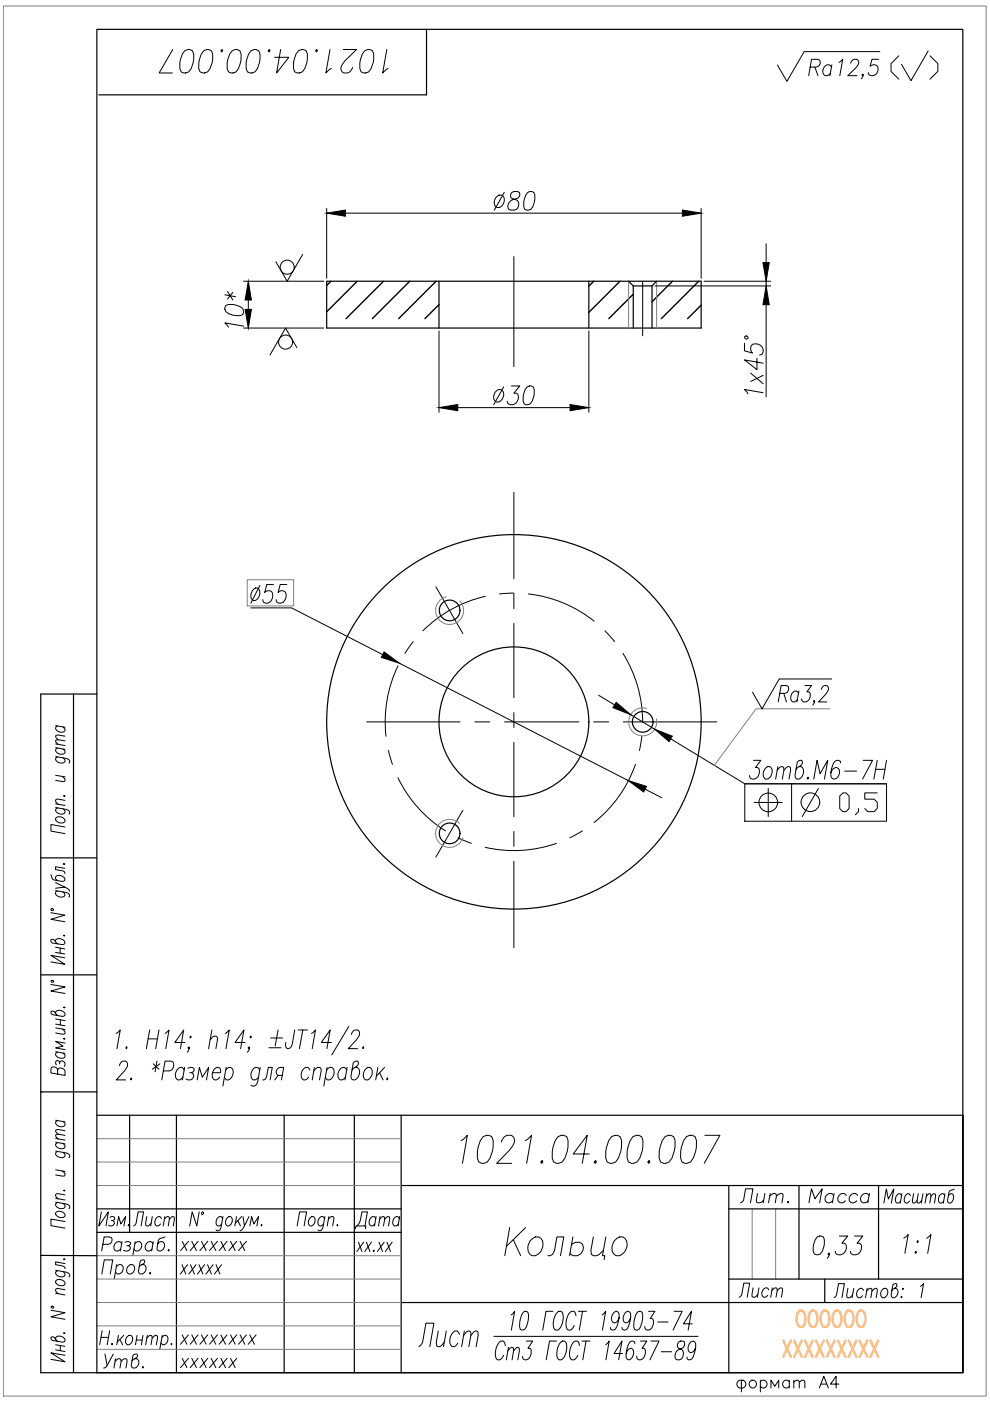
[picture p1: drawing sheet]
<svg xmlns="http://www.w3.org/2000/svg" width="210mm" height="297mm" viewBox="0 0 210 297" stroke-linecap="round" stroke-linejoin="round" font-family="sans-serif">
<defs><g id="words">
<text font-size="11.5" x="105.8" y="268.5">Кольцо</text>
<text font-size="10.1" x="96.7" y="248">1021.04.00.007</text>
<g font-size="8.8">
<text x="32.5" y="16.6">1021.04.00.007</text>
<text x="187.7" y="18">( )</text>
<text x="87.5" y="286.8">Лист</text>
</g>
<text font-size="7.1" x="74.1" y="261.8">Дата</text>
<text font-size="7.1" fill="#ffbf7f" x="167.6" y="282.6">OOOOOO</text>
<g font-size="6.6">
<text x="186.3" y="256.5">Масштаб</text>
<text x="20.8" y="291.4">Утв.</text>
<text x="154.9" y="296.3">формат А4</text>
</g>
<g font-size="6.2">
<text x="155.9" y="256.1">Лит.</text>
<text x="170.4" y="256.1">Масса</text>
<text x="27.2" y="261.1">Лист</text>
<text x="155.6" y="276.2">Лист</text>
<text x="175.7" y="276.2">Листов: 1</text>
</g>
<text font-size="5.3" x="74.4" y="266.7">xx.xx</text>
<g font-size="4.9">
<text x="37" y="266.3">xxxxxxx</text>
<text x="37" y="271.3">xxxxx</text>
<text x="37" y="286.1">xxxxxxxx</text>
<text x="37" y="291">xxxxxx</text>
</g>
</g></defs>
<!-- layer: Text -->
<g fill="none" stroke="#000" stroke-width=".21">
<path d="M171.8 14.2h1.2a.85 .85 0 0 0 .9-.7 .85 .85 0 0 0-.6-.9h-1.2l-.6 3.4M172.8 14.2l.6 1.8M176.3 14.2a.82 .82 0 0 0-.8-.5 .82 .82 0 0 0-.8 .5 1.02 1.02 0 0 0-.3 1.2 1.02 1.02 0 0 0 1 .6l.7-.4M176.4 13.7l-.4 2.3M177.9 13.2l.8-.6-.6 3.4M180.4 13.4v-.2a1 1 0 0 1 1.5-.5 .87 .87 0 0 1-.1 1.2l-2 2.1h1.9M183 15.9l-.2 .1-.1-.1 .2-.2a.77 .77 0 0 1-.3 1M186.3 12.6h-1.4l-.4 1.5a.97 .97 0 0 1 1.2-.3 .97 .97 0 0 1 .4 1.2 1.16 1.16 0 0 1-.7 1 1.16 1.16 0 0 1-1.2-.3l-.1-.3M186.5 10.9h-16l-3.7 6.4-2-3.5M64.2 53.9l-3.3 5.7-2.4-4.1M62.9 73.7l-2.4-4.1-3.3 5.7M11.8 158.5l2 .4"/>
<path d="M11.8 157.7l2 .4M11.8 153.9l2 .3M12.2 158.6l-.4 .3a1.18 1.18 0 0 0 2 .7v-.3l-.4-.5M12.2 153.9l-.4 .4a1.18 1.18 0 0 0 2 .6v-.3l-.4-.5M13.8 157.1l-1.9-.2-.1 .3 .6 .6M13.8 156.1l-1.9-.2-.1 .3 .6 .6M165.3 147h1.1a.88 .88 0 0 0 .8-.7 .88 .88 0 0 0-.5-.9h-1.1l-.6 3.4M166.2 147l.5 1.8M169.3 147l-.4-.5a1.34 1.34 0 0 0-1.2 .9 1.34 1.34 0 0 0 .4 1.4h.4l.6-.5M169.4 146.5l-.4 2.3M170.7 145.4h1.4l-1 1.3h.4a1.22 1.22 0 0 1 .1 1.5 1.22 1.22 0 0 1-1.5 .5l-.1-.5M172.7 148.7l-.1 .1-.1-.1 .1-.2a.8 .8 0 0 1-.3 1"/>
<path d="M174.1 146.2l.1-.2a.84 .84 0 0 1 1.3-.5 .91 .91 0 0 1-.1 1.2l-1.8 2.1h1.7M176.3 144h-11.1l-3.6 6.3-2-3.5M11.8 171.2l2.7 .6a.5 .5 0 0 1 .1 .8M11.8 160.4l2.7 .6a.5 .5 0 0 1 .1 .8M11.8 170.4l2 .4M11.8 164.4l2 .3M11.9 173.3a1.22 1.22 0 0 1 1.9 .9 1.18 1.18 0 0 1-2-.7zM12.2 171.3l-.4 .3a1.18 1.18 0 0 0 2 .7v-.3l-.4-.5M12.2 160.5l-.4 .3a1.18 1.18 0 0 0 2 .7v-.3l-.4-.5M13.2 164.6l.6 .6-.2 .5-1.8-.2M13.5 168.7l.3 .1zM13.8 175.3l-3-.5v1.4l3 .5"/>
<path d="M13.8 169.7l-1.9-.2-.1 .4 .6 .6M10.8 193.5l2.9 .5-2.9 .9 2.9 .5M10.8 185.5a1.33 1.33 0 0 0 .7 1.1l1.7 .3 .4-.1 .1-.2a1.17 1.17 0 0 0-1.9-.7v.3l.4 .5M10.9 192.7h.4v.3h-.4zM11.8 199.6v-.3a1.17 1.17 0 0 1 1.9 .7l-.1 .2-.4 .1-2.1-.4-.3-.3 .1-.4a.84 .84 0 0 1 1 .7l.3 .2M11.8 188.8l2.7 .6a.52 .52 0 0 1 .1 .8M11.8 187.1l1.9 1-1.9 .2M12.2 188.9a.5 .5 0 0 0-.4 .3 .5 .5 0 0 0 .1 .5 1.26 1.26 0 0 0 1.8 .2v-.3l-.4-.5M13.5 198.4l.1-.1 .1 .1zM13.5 183.2l.1-.1 .1 .1zM13.7 188.1a1.13 1.13 0 0 1 1 .9M13.7 184.1l-1.9-.3v.6l1.8 .4 .1 .4"/>
<path d="M10.8 208.7l3 .6-3 .8 3 .5M10.9 207.9h.4v.3h-.4zM11.8 200.8l1.9 .4M11.8 201.9l1.9 .4M11.8 214.9v-.4a1.18 1.18 0 0 1 2 .7l-.6 .3-2.1-.4-.3-.3v-.3l.2-.1a.88 .88 0 0 1 .9 .7l.3 .2M11.8 217.9l2 .4M11.8 216l2 .4M11.8 217.1l2 .4M12.7 201v1.1M12.8 216.2v1.1M13.2 218.2l.6 .6-.2 .4-1.8-.2M13.5 213.6h.3l-.2 .1z"/>
<path d="M13.7 203.1l-2.9-.6 2.9 1.9-2.9-.5M24.6 219.1l.9-.7-.7 3.9M31.7 218.4l-.7 3.9M33.7 218.4l-.7 3.9M35 219.1l.8-.7-.7 3.9M40.2 219.9l.2-.2 .1 .2-.1 .2zM44.9 218.4l-.7 3.9M47.8 219.1l.8-.7-.7 3.9M53.2 219.7l.1 .2-.2 .2-.1-.2zM59 218.4l-.7 3.4M62.5 218.4l-.5 3a1.02 1.02 0 0 1-1.1 .9 .96 .96 0 0 1-.3-1.3M63.2 218.4h2"/>
<path d="M64.2 218.4l-.7 3.9M66 219.1l.9-.7-.7 3.9M74 217.6l-3.7 6.1M74.5 219.3l.1-.2a.99 .99 0 0 1 1.5-.5 1.09 1.09 0 0 1-.1 1.3l-2.2 2.4h2M11.8 237.5l2 .3M11.8 223l2 .3M12.2 237.6l-.4 .3a1.18 1.18 0 0 0 2 .6v-.2l-.4-.5M12.2 226.8a.78 .78 0 0 0-.6-.6 .78 .78 0 0 0-.8 .4v.9l3 .5v-.9a.87 .87 0 0 0-.7-.6 .87 .87 0 0 0-.9 .3v.9M12.2 223.1l-.4 .3a1.18 1.18 0 0 0 2 .6v-.3l-.4-.4M12.6 225.2a.61 .61 0 0 1 .7-.3 .61 .61 0 0 1 .5 .5l-.2 .7M12.6 225.5l-.1-.5-.6-.1-.1 .3 .1 .6M13.5 220.2l.3 .1h-.2z"/>
<path d="M13.8 239.7l-1.9-.2-.1 .4 .6 .6M13.8 221.1l-2-.3 1.6 1-1.6 .4 2 .3M25.3 225.9l.1-.2a.97 .97 0 0 1 1.5-.5 1.08 1.08 0 0 1-.1 1.3l-2.2 2.5h2M26.8 222l.2 .1-.2 .2-.1-.2zM27.7 228.8l.1-.2 .1 .2-.1 .2zM31.4 220.3h2M32.5 225.6l1.2 1.1M33.3 225l-.4 2.2M33.9 225.6l-1.6 1.1M34.6 227.1h1.3a1.27 1.27 0 0 0 .8-1.9l-.4-.2h-1.3l-.7 4M39.1 226.9l-.5-.6a1.55 1.55 0 0 0-1.3 2.3l.4 .4h.4l.7-.6M39.1 226.3l-.4 2.7"/>
<path d="M39.2 221h-2.1l1.9-2.6-.7 3.9M39.8 226.5l.5-.2 .8 .2 .1 .4-.2 .3-.8 .2M40.1 222.1l-.1 .2-.1-.2 .1-.1a.97 .97 0 0 1-.3 1.1M40.6 227.4a.81 .81 0 0 1 .5 .9 .81 .81 0 0 1-.7 .7h-.6l-.4-.2M41.8 229l.5-2.7 .6 2.1 1.3-2.1-.4 2.7M44.5 220.5l.9-.8h.4l.3 .2v.6l-.3 1.8M45 227.4h1.7a.73 .73 0 0 0-.1-.9 .73 .73 0 0 0-1 0 1.59 1.59 0 0 0-.1 2.5h.4l.7-.6M47.8 226.9l.7-.6h.4a1.54 1.54 0 0 1 .4 1.6 1.54 1.54 0 0 1-1.3 1.1l-.4-.6M47.9 226.3l-.6 4M52 221h-2.2l1.9-2.6-.7 3.9M52.9 222.1l-.2 .2-.1-.2 .2-.1a.94 .94 0 0 1-.4 1.1M55.1 226.9a.75 .75 0 0 0-1.2-.4 1.59 1.59 0 0 0-.2 2.5h.4l.7-.6"/>
<path d="M55.2 226.3l-.6 3a1.04 1.04 0 0 1-1.1 1l-.3-.2M55.7 229l.6-.2 .2-.6 .4-1.9h.8l-.4 2.7M57 222.1h2.6M57.4 220.1h2.5M59 228l-.7 1M59.8 228h-.8a.94 .94 0 0 1-.4-.9 .94 .94 0 0 1 .7-.8h.8l-.4 2.7M65.7 226.9l-.5-.6a1.53 1.53 0 0 0-1.3 1 1.53 1.53 0 0 0 .5 1.7h.4l.6-.6M66.5 227.1l.9-.8h.4l.2 .2 .1 .4-.4 2.1M66.7 226.3l-.5 2.7M69.2 226.9l.7-.6h.4a1.53 1.53 0 0 1 .5 1.6 1.53 1.53 0 0 1-1.3 1.1l-.5-.6M69.3 226.3l-.6 4M70.3 221h-2.2l1.9-2.6-.7 3.9"/>
<path d="M73.5 226.9l-.5-.6a1.53 1.53 0 0 0-1.3 1 1.53 1.53 0 0 0 .4 1.7h.5l.6-.6M73.6 226.3l-.5 2.7M75.3 226.3h.4a1.53 1.53 0 0 1 .4 1.6 1.53 1.53 0 0 1-1.3 1.1l-.3-.4-.1-.4 .5-2.8 .5-.4h.4l.1 .2a1.14 1.14 0 0 1-.9 1.3l-.4 .4M77 222l.1 .1-.1 .2-.1-.2zM77.7 226.5l.7-.2a1.53 1.53 0 0 1 .4 1.6 1.53 1.53 0 0 1-1.3 1.1 1.59 1.59 0 0 1 .2-2.5zM80.1 226.3l-.4 2.7M80.5 227.4l.7 1.6M81.5 226.3l-1.7 1.9M82.1 228.6l.1 .2-.1 .2-.1-.2zM11.8 254.9l2.7 .5a.5 .5 0 0 1 .1 .9M11.8 244.1l2.7 .5a.5 .5 0 0 1 .1 .8M11.8 254.1l2 .3"/>
<path d="M11.8 248l2 .4M11.8 242.2l2 .3M11.8 241.4l2 .3M11.9 257a1.22 1.22 0 0 1 1.9 .8 1.18 1.18 0 0 1-2-.6zM12.2 255l-.4 .3a1.18 1.18 0 0 0 2 .6v-.3l-.4-.5M12.2 244.1l-.4 .4a1.18 1.18 0 0 0 2 .6v-.3l-.4-.5M12.2 242.3l-.4 .3a1.18 1.18 0 0 0 2 .6v-.3l-.4-.5M13.2 248.3l.6 .6-.2 .4-1.8-.2M13.5 252.4h.3l-.2 .1zM13.8 259l-3-.5v1.4l3 .5M13.8 253.3l-1.9-.2-.1 .5 .6 .6M13.8 240.7l-1.9-.2-.1 .4 .6 .6"/>
<path d="M21.5 256.9l-.5 3 2-3-.5 3M23.3 258.1l.4-.2 .6 .2-.1 .6-.6 .1M23.9 258.8l.3 .3a.73 .73 0 0 1-.3 .8 .73 .73 0 0 1-.9-.1M24.8 259.9l.4-2 .4 1.6 1-1.6-.3 2M42.2 256.9l-.5 3-.9-3-.6 3M42.8 257h.3l.1 .2-.3 .3-.1-.1zM47.2 258.4l-.4-.5a1.15 1.15 0 0 0-.9 .8 1.15 1.15 0 0 0 .3 1.2h.3l.5-.4M47.3 257.9l-.6 2.7a.56 .56 0 0 1-.9 .2M48.3 258.1l.6-.2a1.16 1.16 0 0 1 .3 1.2 1.16 1.16 0 0 1-1 .8 1.2 1.2 0 0 1 .1-1.8zM50.2 257.9l-.4 2M50.4 258.8l.6 1.1M51.2 257.9l-1.3 1.5"/>
<path d="M51.5 257.9l.3 2 1-2M51.8 259.9a1.23 1.23 0 0 1-.9 1M53 259.9l.3-2 .5 1.6 1-1.6-.3 2M55.4 259.8l.1-.1 .1 .1-.2 .1zM63 259.9l.5-3h1.5l-.5 3M65.6 258.4l.5-.5h.3a1.14 1.14 0 0 1 .3 1.3 1.14 1.14 0 0 1-.9 .7 1.06 1.06 0 0 1-.2-1.5zM68.8 258.4l-.4-.5a1.15 1.15 0 0 0-.9 .8 1.15 1.15 0 0 0 .3 1.2h.3l.5-.4M68.9 257.9l-.6 2.7a.53 .53 0 0 1-.9 .2M69.6 258.5l.7-.6 .5 .2-.3 1.8M69.7 257.9l-.3 2M71.4 259.8l.2-.1v.1l-.1 .1zM10.8 277.8l3 .5-3 .9 3 .5"/>
<path d="M10.9 277h.4v.3h-.4zM11.8 269.3l2.7 .6 .3 .4-.2 .4M11.8 274.2l2 .4M11.9 271.4a1.22 1.22 0 0 1 1.9 .9 1.18 1.18 0 0 1-2-.7zM12.2 269.4l-.4 .3a1.18 1.18 0 0 0 2 .7v-.3l-.4-.5M13.5 267h.3l-.2 .1zM13.8 273.5l-1.9-.3-.1 .5 .6 .6M13.8 267.9l-2-.4v.6l1.8 .5 .2 .4M21.6 270.1l.5-3h1.8l-.5 3M21.8 263.8h1.2a.81 .81 0 0 0 .7-.7 .81 .81 0 0 0-.5-.8h-1.1l-.5 2.9M24.7 268.5a.8 .8 0 0 1 1-.3 .8 .8 0 0 1 .4 1.1 .86 .86 0 0 1-.7 .8 .86 .86 0 0 1-.9-.4M24.8 268.1l-.6 3"/>
<path d="M25.8 263.7a.86 .86 0 0 0-1-.4 .86 .86 0 0 0-.6 .8 .79 .79 0 0 0 .3 1.1 .79 .79 0 0 0 1.1-.4M25.9 263.2l-.4 2M26.5 263.4a.77 .77 0 0 1 1.2 .3l-.5 .4h-.3M27.1 268.5a.79 .79 0 0 1 1.1-.3 .79 .79 0 0 1 .3 1.1 .83 .83 0 0 1-.8 .8 .83 .83 0 0 1-.9-.8zM27.2 264.1l.4 .3a.69 .69 0 0 1-.5 .8l-.9-.1M28.6 263.7a.78 .78 0 0 1 .7-.5 .78 .78 0 0 1 .7 .5 1.08 1.08 0 0 1-.2 1.2 1.08 1.08 0 0 1-1.2 .2l-.2-.3M28.7 263.2l-.5 3M30.1 268.1a.88 .88 0 0 1 .9 .6 .88 .88 0 0 1-.3 1 .77 .77 0 0 1-1.3 .1l-.1-.3 .4-2.1 .4-.3h.4l.2 .4-.2 .3-1 .7M31.7 270l.1-.2 .1 .2-.1 .1zM32.4 263.7a.86 .86 0 0 0-.9-.4 .86 .86 0 0 0-.7 .8 .78 .78 0 0 0 .4 1.1 .78 .78 0 0 0 1-.4M32.5 263.2l-.3 2M35 262.3l-1 .3-.4 .4-.3 2a1 1 0 0 0 1.4-.1 1 1 0 0 0 0-1.4v-.1a.82 .82 0 0 0-1.2 .3"/>
<path d="M108.4 278.8l.7-.8-.7 4M110.9 278.2l.4-.2 .6 .2a4.6 4.6 0 0 1-.6 3.6l-.4 .2-.6-.2a4.6 4.6 0 0 1 .6-3.6zM117.2 278h-1.4l-.7 4M118.2 278.2l.3-.2h.5a3 3 0 0 1-.7 4h-.5a3 3 0 0 1 .4-3.8zM122.1 279l-.2-.8-.2-.2a1.18 1.18 0 0 0-1.3 1 2.65 2.65 0 0 0 .1 3 1.15 1.15 0 0 0 1.2-.9M122.6 278h1.8M123.5 278l-.7 4M127.7 278.8l.7-.8-.7 4M131.3 279.4a1.19 1.19 0 0 1-1.1 1.1 1.2 1.2 0 0 1-.3-1.9l.3-.4 .4-.2 .5 .2a4.1 4.1 0 0 1-.6 3.6l-.7 .2-.3-.2-.1-.4M133.7 279.4a1.19 1.19 0 0 1-1 1.1 1.2 1.2 0 0 1-.3-1.9l.3-.4 .4-.2 .4 .2a4.1 4.1 0 0 1-.6 3.6l-.6 .2-.4-.2v-.4M135.1 278.2l.4-.2 .6 .2a4.6 4.6 0 0 1-.6 3.6l-.4 .2-.6-.2a4.7 4.7 0 0 1 .6-3.6zM137.5 278h1.4l-1 1.5h.3a1.58 1.58 0 0 1-.7 2.5l-.7-.2-.1-.6"/>
<path d="M142.9 278h1.7l-1.9 4M173.3 262.3l.5-.2 .8 .2a3.6 3.6 0 0 1-.7 3.6l-.5 .1-.8-.1a3.6 3.6 0 0 1 .7-3.6zM175.9 265.9l-.2 .1-.2-.1 .2-.2a.85 .85 0 0 1-.3 1.1M178 262.1h1.7l-1.2 1.5h.5l.3 .2a1.49 1.49 0 0 1-.2 1.8 1.49 1.49 0 0 1-1.8 .3l-.2-.6M181.2 262.1h1.8l-1.3 1.5h.5l.3 .2a1.49 1.49 0 0 1-.2 1.8 1.49 1.49 0 0 1-1.8 .3l-.2-.6M191.6 262.5l1-.8-.7 4M194 265.5l.2-.2 .1 .2-.2 .2zM194.6 263.1l.1 .2-.2 .2-.1-.2zM196.5 262.5l.9-.8-.7 4M11.8 283.9v-.3a1.18 1.18 0 0 1 2 .7l-.6 .3-2.1-.4-.3-.4v-.3h.2a.88 .88 0 0 1 .9 .6l.3 .3M11.8 285.1l2 .4M11.8 286.2l2 .4"/>
<path d="M12.8 285.3v1.1M13.5 282.6l.3 .1-.2 .1zM13.8 287.4l-3-.6 3 1.9-3-.5M21.4 283.5h1.6M21.7 282.1l-.6 3M23.2 282.1l-.5 3M25.1 283.1l-.3 2M26.2 283.1l-1.3 1.4M26.8 283.5a.69 .69 0 0 1 1.1-.2 1.19 1.19 0 0 1-.9 1.8 .99 .99 0 0 1-.2-1.6zM29.1 283.1l-.4 2M30.3 283.1l-.3 2M31.1 283.7l.7-.6 .4 .2-.2 1.8"/>
<path d="M31.2 283.1l-.3 2M32.3 283.7l.6-.6 .5 .2-.2 1.8M34.3 283.5l.6-.4h.3a1.13 1.13 0 0 1 .3 1.3 1.13 1.13 0 0 1-1 .7l-.4-.4M34.4 283.1l-.5 3M104.7 283.3h43.3M107.1 285.3l-.2-.8-.2-.2a1.63 1.63 0 0 0-1.5 1.6 2.43 2.43 0 0 0 .3 2.4 1.18 1.18 0 0 0 1.3-.9M107.7 286.4l.7-.7 .5 .2-.3 2.4M107.8 285.7l-.5 2.6M108.9 286.4l.8-.7 .4 .2-.3 2.4M111.6 284.3h1.4l-1.1 1.6h.4a1.62 1.62 0 0 1-.7 2.4l-.7-.2-.1-.6M118 284.3h-1.5l-.7 4M118.9 284.5l.3-.2h.5a2.79 2.79 0 0 1-.1 3.4l-.6 .6h-.5a2.79 2.79 0 0 1 .1-3.4z"/>
<path d="M122.9 285.3l-.3-.8-.2-.2a1.63 1.63 0 0 0-1.5 1.6 2.43 2.43 0 0 0 .3 2.4 1.18 1.18 0 0 0 1.3-.9M123.4 284.3h1.7M124.3 284.3l-.7 4M128.4 285.1l.8-.8-.7 4M132 287h-1.8l1.7-2.7-.7 4M134.6 284.9l-.1-.4-.3-.2-.7 .2a5.7 5.7 0 0 0-.8 3.2l.2 .4 .4 .2a1.41 1.41 0 0 0 1-1 1.41 1.41 0 0 0-.5-1.4 1.19 1.19 0 0 0-1 1.1M135.8 284.3h1.3l-.9 1.6h.3a1.53 1.53 0 0 1-1 2.4l-.4-.2-.1-.6M138 284.3h1.7l-1.9 4M139.5 280.3h2.2M140.2 286.6h2.2M143.9 284.5a.9 .9 0 0 0 .4 1.5 1.23 1.23 0 0 1 .5 1.5 1.23 1.23 0 0 1-1.2 .8l-.4-.2a1.64 1.64 0 0 1 1.4-2.2 1.09 1.09 0 0 0 .5-1.4l-.3-.2zM146.8 280.7h-1.9l1.7-2.7-.7 4"/>
<path d="M147.5 285.7a1.22 1.22 0 0 1-1.1 1.1 1.41 1.41 0 0 1-.5-1.4 1.41 1.41 0 0 1 1.1-1.1l.3 .2a4.1 4.1 0 0 1-.6 3.6l-.7 .2-.3-.2v-.4"/>
<circle cx="60.9" cy="56.7" r="1.49"/>
<circle cx="60.6" cy="72.5" r="1.49"/>
</g>
<!-- layer: 0 -->
<g fill="none" stroke="#000" stroke-width=".25">
<path d="M20.5 6.2h183.6v284.8h-183.6zM90.4 6.2v13.9h-69.4M69.3 59.6h79.4v10h-79.4zM93.1 59.6v10M124.8 59.6v10M133.3 59.6l1 1M139.2 59.6l-1 1M138.2 60.6h-3.9v9M138.2 60.6v9M15.6 147.2v143.8M20.5 147.2h-11.9v143.8h195.5M8.6 181.9h11.9"/>
<path d="M8.6 206.7h11.9M8.6 231.5h.1M8.6 231.5h11.9M20.5 236.5h183.6M27.5 236.5v24.8M37.4 236.5v54.5M60.2 236.5v54.5M75.1 236.5v54.5M85.1 236.5v54.5M20.5 256.3h64.6M85.1 251.4h119M154.5 251.4v39.6"/>
<path d="M154.5 256.3h49.6M169.4 251.4v19.8M186.3 251.4v19.8M8.6 266.2h11.9M20.5 261.3h64.6M85.1 276.2h119M154.5 271.2h49.6M204.1 291v-54.5v54.5"/>
<circle cx="95.3" cy="129.4" r="2.19"/>
<circle cx="109" cy="153" r="39.7"/>
<circle cx="109" cy="153" r="15.9"/>
<circle cx="136.3" cy="153" r="2.19"/>
<circle cx="95.3" cy="176.7" r="2.19"/>
</g>
<!-- layer: Slim -->
<g fill="none" stroke="#808080" stroke-width=".21">
<path d="M.7 1.3h208.4v294.7h-208.4zM133.3 59.6v10M139.2 59.6v10M52.4 122.9h9.9v5.6h-9.9zM94.6 126.5a2.97 2.97 0 0 0-2 4.1 2.97 2.97 0 0 0 4.3 1.3 2.97 2.97 0 0 0 .6-4.5M137.1 150.2a2.97 2.97 0 0 0-3.8 2.5 2.97 2.97 0 0 0 3.1 3.3 2.97 2.97 0 0 0 2.8-3.6M97.4 174.6a2.97 2.97 0 0 0-4.5 .3 2.97 2.97 0 0 0 1.1 4.4 2.97 2.97 0 0 0 4.2-1.7M20.5 246.4h64.6M20.5 241.4h64.6M20.5 251.4h64.6M159.5 256.3v14.9M164.5 256.3v14.9"/>
<path d="M20.5 271.2h64.6M20.5 266.2h64.6M20.5 276.2h64.6M20.5 286.1h64.6M20.5 281.1h64.6"/>
</g>
<!-- layer: Wide -->
<g fill="none" stroke="#ffbf7f" stroke-width=".51">
<path d="M166.1 284.2l1.6 3.5M167.7 284.2l-1.6 3.5M168.4 284.2l1.6 3.5M170 284.2l-1.6 3.5M170.7 284.2l1.6 3.5M172.3 284.2l-1.6 3.5M173 284.2l1.6 3.5M174.6 284.2l-1.6 3.5M175.3 284.2l1.6 3.5M176.9 284.2l-1.6 3.5M177.6 284.2l1.7 3.5M179.3 284.2l-1.7 3.5"/>
<path d="M179.9 284.2l1.7 3.5M181.6 284.2l-1.7 3.5M182.3 284.2l1.6 3.5M183.9 284.2l-1.6 3.5M184.6 284.2l1.6 3.5M186.2 284.2l-1.6 3.5"/>
</g>
<!-- layer: Hatch -->
<path d="M70.2 59.6l-.9 .9M75.7 59.6l-6.4 6.5M81.3 59.6l-7.9 8M86.9 59.6l-8 8M92.5 59.6l-8 8M125.9 59.6l-1.1 1.1M131.5 59.6l-6.7 6.6M142.6 59.6l-4.4 4.4M148.2 59.6l-8 8M93.1 64.6l-3 3M134.3 62.4l-5.2 5.2M148.7 64.7l-2.9 2.9" fill="none" stroke="#000" stroke-width=".3"/>
<!-- layer: Ax -->
<g fill="none" stroke="#000" stroke-width=".21">
<path d="M109 54.4v23.3M136.3 59.6v11.6M109 104.4v18.3M87.6 136l-1.7 2.5M92.4 124.4l5.7 9.9M102.9 126.4a27.3 27.3 0 0 0-13.2 7.3M109 125.9v3.1M109 132.2v15.7M109 125.8l-3.1 .1M112 125.9a27.3 27.3 0 0 1 14 5.8M128.3 133.7l2 2.3M132.1 138.5a27.3 27.3 0 0 1 4.2 14.5"/>
<path d="M77.8 153.1h19.7M82.4 159.1l.8 3M84.4 141.2a27.3 27.3 0 0 0-2.6 14.9M100.7 153.1h3.1M107 153.1h15.7M109 151.1v3.1M109 157.4v15.7M125.9 153.1h3.1M132.2 153.1h19.8M136.1 156.1l-.5 3M84.4 164.9a27.3 27.3 0 0 0 10 11.3M97.1 177.6l2.8 1.2"/>
<path d="M98.1 171.8l-5.7 9.9M109 176.3v3.2M118 178.8a27.3 27.3 0 0 1-15.1 .9M123.5 176.2l-2.7 1.4M134.7 162.1a27.3 27.3 0 0 1-8.7 12.3M109 182.6v18.4"/>
</g>
<!-- layer: Dim -->
<g fill="none" stroke="#000" stroke-width=".21">
<path d="M51.7 59.6h17M69.3 44.2v14.8M73.2 45.2h71.5M105.1 41.9a.98 .98 0 0 1 .9-.6 .98 .98 0 0 1 .9 .6 1.58 1.58 0 0 1-1.5 2.1 1.34 1.34 0 0 1-.3-2.1zM106.9 40.8l-2.1 3.8M108.5 40.8a.79 .79 0 0 0 .1 1.3l.6 .2a1.23 1.23 0 0 1 .5 1.9 1.23 1.23 0 0 1-1.9 0 1.7 1.7 0 0 1 1.8-2.1 .92 .92 0 0 0 .5-1.3l-.4-.2zM111.9 40.8l.5-.2 .8 .2a3.7 3.7 0 0 1-.6 3.6l-.6 .2-.7-.2a3.6 3.6 0 0 1 .6-3.6zM148.7 44.2v14.8M149.3 59.6h14.1M162.4 51.7v4M162.4 59.6v1M47.7 62.5l2.2 .4"/>
<path d="M47.9 64.8a3.6 3.6 0 0 1 3.6 .6l.2 .5-.2 .8a3.6 3.6 0 0 1-3.6-.6l-.2-.5zM48.2 61.8l1.2 1.8M49.4 62l-1.2 1.4M51.7 69.2l-4-.7 .7 .9M51.7 69.6h17M52.6 63.6v2M93.1 70.2v17.2M124.8 70.2v17.2M138.9 60.6h24.5M157.8 72.8v1.6l1.7 .4a1.11 1.11 0 0 1-.2-1.4 1.11 1.11 0 0 1 1.4-.4 1.31 1.31 0 0 1 1 .8 1.31 1.31 0 0 1-.3 1.4l-.4 .1M159.2 79.1l2.6 2.2M160.5 76v2.4l-2.7-2.1 4 .7"/>
<path d="M161.8 79.6l-2.6 1.3M162.4 64.6v19.5M97.1 86.4h23.8M105 83.2a.97 .97 0 0 1 .9-.6 .97 .97 0 0 1 .9 .6 1.57 1.57 0 0 1-1.6 2 1.32 1.32 0 0 1-.2-2zM106.8 82l-2.1 3.8M108.4 81.8h1.8l-1.2 1.6h.4l.3 .1a1.49 1.49 0 0 1-.2 1.8 1.49 1.49 0 0 1-1.7 .3l-.3-.6M111.8 82l.5-.2 .8 .2a3.6 3.6 0 0 1-.7 3.6l-.5 .2-.8-.2a3.6 3.6 0 0 1 .7-3.6zM161.8 83.3l-4-.7 .8 .9M53.2 128.9h8.6l19.3 9.9M53.9 124.9l.3-.2h.4a1.54 1.54 0 0 1 .4 1.6 1.54 1.54 0 0 1-1.3 1 1.58 1.58 0 0 1 .2-2.4zM55.1 124.1l-1.9 3.8M58 123.9h-1.4l-.5 1.7a.97 .97 0 0 1 1.7 .2 1.57 1.57 0 0 1-1.5 2.1l-.4-.2-.2-.6"/>
<path d="M60.8 123.9h-1.4l-.4 1.7a.97 .97 0 0 1 1.6 .2 1.57 1.57 0 0 1-1.5 2.1l-.4-.2-.1-.6M84.7 140.6l48.6 24.9M126.9 147.4l3.4 2.1M133.7 151.5l5.1 3.1M142.2 156.7l15.7 9.5h30.1M136.8 167.3l3.5 1.8M157.9 166.2h30.1v7.9h-30.1zM159.8 161.2h1.5l-1.1 1.5h.4a1.47 1.47 0 0 1 .3 1.6 1.47 1.47 0 0 1-1.4 .9l-.4-.2-.2-.6M159.9 170.1h5.9M162.5 162.7l.3-.2h.4a1.54 1.54 0 0 1 .4 1.7 1.54 1.54 0 0 1-1.3 1 1.59 1.59 0 0 1 .2-2.5zM162.9 167.2v5.9M164.8 163.3l.8-.8 .6 .2v.6l-.3 1.9"/>
<path d="M164.9 162.5l-.4 2.7M166.2 163.3l.8-.8 .6 .2v.6l-.3 1.9M167.8 166.2v7.9M169.4 162.5h.5a1.53 1.53 0 0 1 .4 1.6 1.53 1.53 0 0 1-1.3 1.1l-.4-.4v-.4l.4-2.8 .6-.4h.4l.1 .2a1.19 1.19 0 0 1-1 1.3l-.3 .4M171.1 165l.2-.2 .1 .2-.2 .2zM172.5 165.2l.7-4 .7 2.8 1.6-2.8-.7 4M173.5 167.2l-3.4 5.9M178 168.8l.7-.7h.7l.6 .7v2.6l-.6 .7h-.7l-.7-.7zM178.2 161.8v-.4l-.4-.2-.8 .2a5 5 0 0 0-.8 3.2l.2 .4 .4 .2a1.33 1.33 0 0 0 1.2-1 1.33 1.33 0 0 0-.6-1.5 1.27 1.27 0 0 0-1.2 1.2M179.1 163.5h2.5M182 171.4v.7l-.6 .6M183 161.2h2l-2.1 4"/>
<path d="M185.7 163.1h1.9M186 168.1h-2.6v1.3h1.9l.7 .7v1.3l-.7 .7h-1.3l-.6-.7M186 161.2l-.7 4M188 161.2l-.7 4"/>
<circle cx="158.3" cy="71.6" r=".35"/>
<circle cx="162.9" cy="170.1" r="1.98"/>
<circle cx="171.8" cy="170.1" r="1.98"/>
</g>
<path d="M69.3 45.2l3.9-.7v1.3zM144.7 44.5l4 .7-4 .6zM161.8 55.7h1.3l-.7 3.9zM52.6 59.6l.7 4h-1.3zM52 65.6h1.3l-.7 4zM162.4 60.6l.7 4h-1.3zM93.1 86.4l4-.6v1.3zM120.9 85.8l3.9 .6-3.9 .7zM81.4 138.2l3.3 2.4-3.9-1.2zM130.6 148.9l3.1 2.6-3.7-1.5zM138.8 154.6l3.7 1.5-.7 1.1zM133.3 165.5l3.8 1.2-.6 1.2z" fill="#000" stroke="#000" stroke-width=".21"/>
<!-- layer: 0 -->
<path d="M175.9 150.3h-15.6l-8.8 12" fill="none" stroke="#808080" stroke-width=".21"/>
<use href="#words"/>
</svg>
